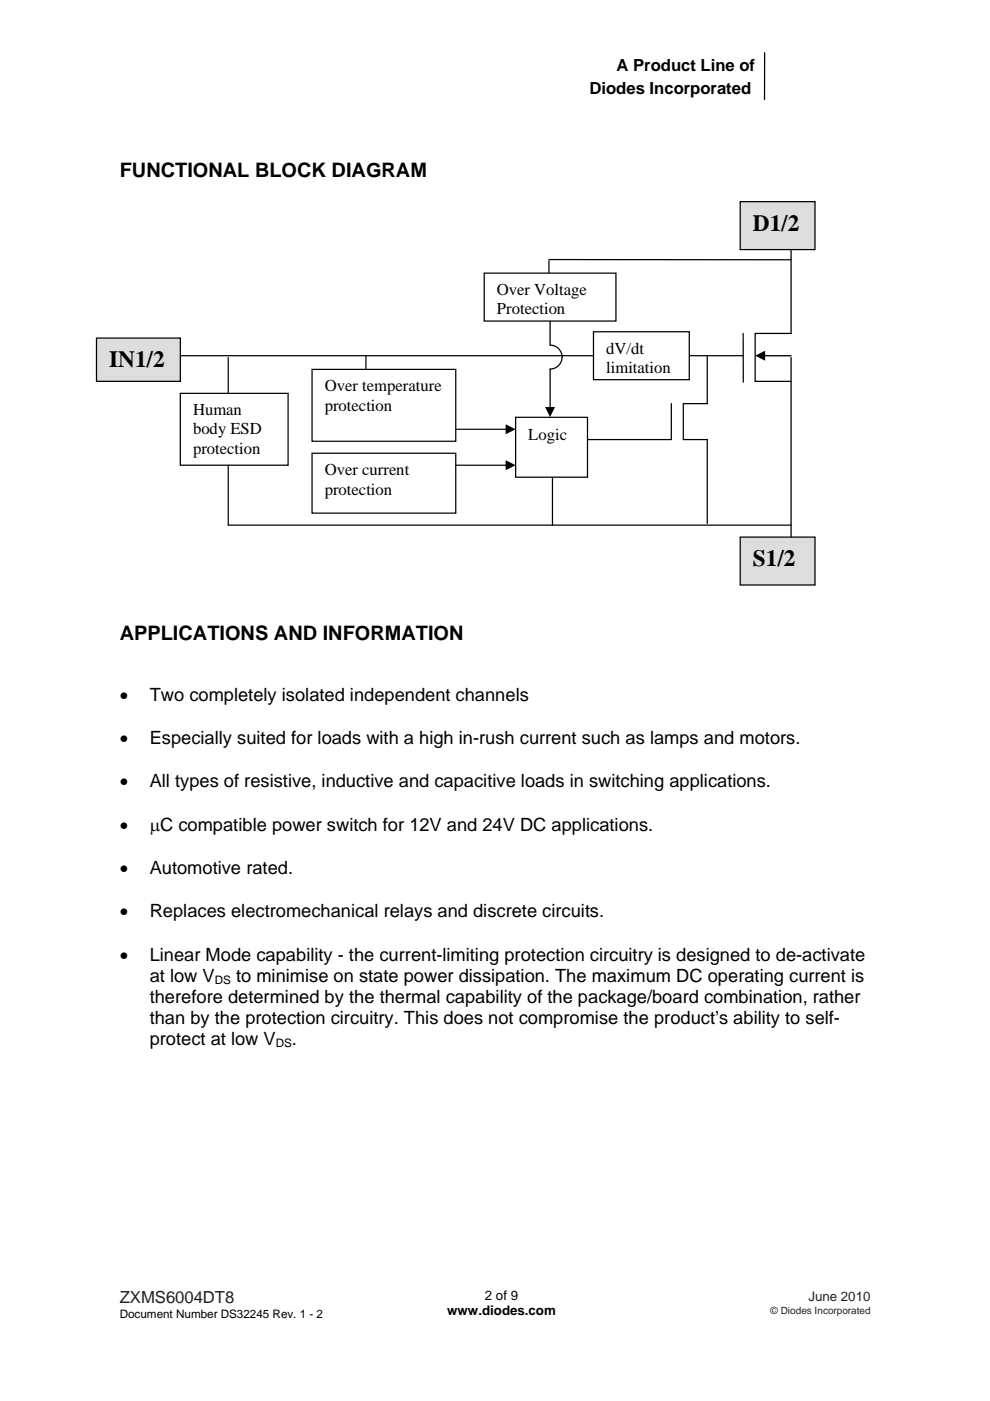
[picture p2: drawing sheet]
<svg xmlns="http://www.w3.org/2000/svg" width="210mm" height="297mm" viewBox="0 0 210 297" stroke-linecap="round" stroke-linejoin="round" font-family="sans-serif">
<defs><g id="words">
<g font-size="4.9">
<text x="159.7" y="48.9">D1/2</text>
<text x="23.2" y="77.8">IN1/2</text>
<text x="159.7" y="120">S1/2</text>
</g>
<g font-size="4.2">
<text x="25.4" y="37.4">FUNCTIONAL BLOCK DIAGRAM</text>
<text x="25.4" y="135.6">APPLICATIONS AND INFORMATION</text>
</g>
<g font-size="3.9">
<text x="25.4" y="148.5">•</text>
<text x="31.8" y="148.5">Two completely isolated independent channels</text>
<text x="25.4" y="157.7">•</text>
<text x="31.8" y="157.7">Especially suited for loads with a high in-rush current such as lamps and motors.</text>
<text x="25.4" y="166.9">•</text>
<text x="31.8" y="166.9">All types of resistive, inductive and capacitive loads in switching applications.</text>
<text x="25.4" y="176.1">•</text>
<text x="31.7" y="176.1">μC compatible power switch for 12V and 24V DC applications.</text>
<text x="25.4" y="185.3">•</text>
<text x="31.8" y="185.3">Automotive rated.</text>
<text x="25.4" y="194.5">•</text>
<text x="31.8" y="194.5">Replaces electromechanical relays and discrete circuits.</text>
<text x="25.4" y="203.7">•</text>
<text x="31.8" y="203.7">Linear Mode capability - the current-limiting protection circuitry is designed to de-activate</text>
<text x="31.7" y="208.1">at low V</text>
<text x="50.1" y="208.1">to minimise on state power dissipation. The maximum DC operating current is</text>
<text x="31.8" y="212.6">therefore determined by the thermal capability of the package/board combination, rather</text>
<text x="31.8" y="217.1">than by the protection circuitry. This does not compromise the product’s ability to self-</text>
<text x="31.8" y="221.5">protect at low V</text>
<text x="61.9" y="221.5">.</text>
</g>
<g font-size="3.5">
<text x="130.7" y="15.2">A Product Line of</text>
<text x="125" y="19.9">Diodes Incorporated</text>
<text x="105.4" y="62.5">Over Voltage</text>
<text x="105.4" y="66.6">Protection</text>
<text x="128.6" y="75">dV/dt</text>
<text x="68.9" y="83">Over temperature</text>
<text x="128.6" y="79.1">limitation</text>
<text x="40.9" y="88.1">Human</text>
<text x="68.9" y="87.1">protection</text>
<text x="40.9" y="92.1">body ESD</text>
<text x="112.1" y="93.2">Logic</text>
<text x="40.9" y="96.2">protection</text>
<text x="68.9" y="100.8">Over current</text>
<text x="68.9" y="104.9">protection</text>
</g>
<text font-size="3.5" fill="#231f20" x="25.4" y="276.2">ZXMS6004DT8</text>
<g font-size="2.8">
<text x="102.8" y="275.6">2 of 9</text>
<text x="94.9" y="278.8">www.diodes.com</text>
</g>
<text font-size="2.8" fill="#231f20" x="171.5" y="275.9">June 2010</text>
<g font-size="2.5">
<text x="45.6" y="208.7">DS</text>
<text x="58.5" y="222.1">DS</text>
<text x="25.4" y="279.3">Document Number DS32245 Rev. 1 - 2</text>
</g>
<text font-size="2.1" fill="#231f20" x="163.4" y="278.5">© Diodes Incorporated</text>
</g></defs>
<path d="M162.2 11.2v9.9M116.4 55.3v2.5M157.6 70.7v10.3" fill="none" stroke="#000" stroke-width=".26"/>
<path d="M157 113.9h15.9v10.1h-15.9z" fill="#ddd"/>
<path d="M116.4 55l51.4 .1M167.8 52.9v17.8h-7.6M116.7 68.1v5.1M119.2 75.7a2.53 2.53 0 0 1-2.5 2.6M146.2 75.4h11.4M160.2 70.7v10.2h7.6M167.8 75.8v38.1M157 113.9h15.9v10.1h-15.9z" fill="none" stroke="#000" stroke-width=".26"/>
<path d="M161.8 75.3h6l.1 .1-.1 .2h-5.9zM160.2 75.4l2.1-1v2.1z" fill="#000"/>
<path d="M102.7 57.9h28v10.2h-28z" fill="#fff"/>
<path d="M102.7 57.9h27.9v10.2h-27.9zM150 75.4v10.2h-5.1v7.6h5.1v17.8M142.4 85.6v7.6h-17.8M48.4 111.3h119.4" fill="none" stroke="#000" stroke-width=".26"/>
<path d="M66.2 96.1h30.5v12.7h-30.5z" fill="#fff"/>
<path d="M66.2 96.1h30.5v12.7h-30.5z" fill="none" stroke="#000" stroke-width=".26"/>
<path d="M109.4 88.5h15.2v12.7h-15.2z" fill="#fff"/>
<path d="M38.2 75.4h87.7M109.4 88.5h15.2v12.7h-15.2z" fill="none" stroke="#000" stroke-width=".26"/>
<path d="M38.3 83.4h22.8v15.2h-22.8z" fill="#fff"/>
<path d="M48.4 75.8v7.6M38.2 83.4h22.9v15.2h-22.9zM48.4 98.6v12.7" fill="none" stroke="#000" stroke-width=".26"/>
<g fill="#000">
<path d="M96.6 98.6l11-.1 .1 .1-.1 .2h-10.9zM107.3 97.6l2.1 1-2.1 1.1z"/>
<path d="M96.6 90.9h11l.1 .1-.1 .1h-10.9zM107.3 90l2.1 1-2.1 1.1z"/>
</g>
<path d="M157 42.8h15.9v10.1h-15.9z" fill="#ddd"/>
<path d="M157 42.8h15.9v10.1h-15.9z" fill="none" stroke="#000" stroke-width=".26"/>
<path d="M20.5 71.7h17.8v9.2h-17.8z" fill="#ddd"/>
<path d="M20.5 71.7h17.7v9.2h-17.7zM116.7 73.2a2.52 2.52 0 0 1 2.5 2.5" fill="none" stroke="#000" stroke-width=".26"/>
<path d="M125.9 70.3h20.3v10.2h-20.3z" fill="#fff"/>
<path d="M77.6 75.4v5.8M125.9 70.3h20.3v10.2h-20.3zM117.2 101.2v10.1" fill="none" stroke="#000" stroke-width=".26"/>
<path d="M116.6 78.1l.2 .2v8.3l-.1 .2-.2-.2zM115.6 86.3h2.1l-1 2.1z" fill="#000"/>
<path d="M66.2 78.3h30.5v15.3h-30.5z" fill="#fff"/>
<path d="M66.2 78.3h30.5v15.3h-30.5z" fill="none" stroke="#000" stroke-width=".26"/>
<use href="#words"/>
</svg>
